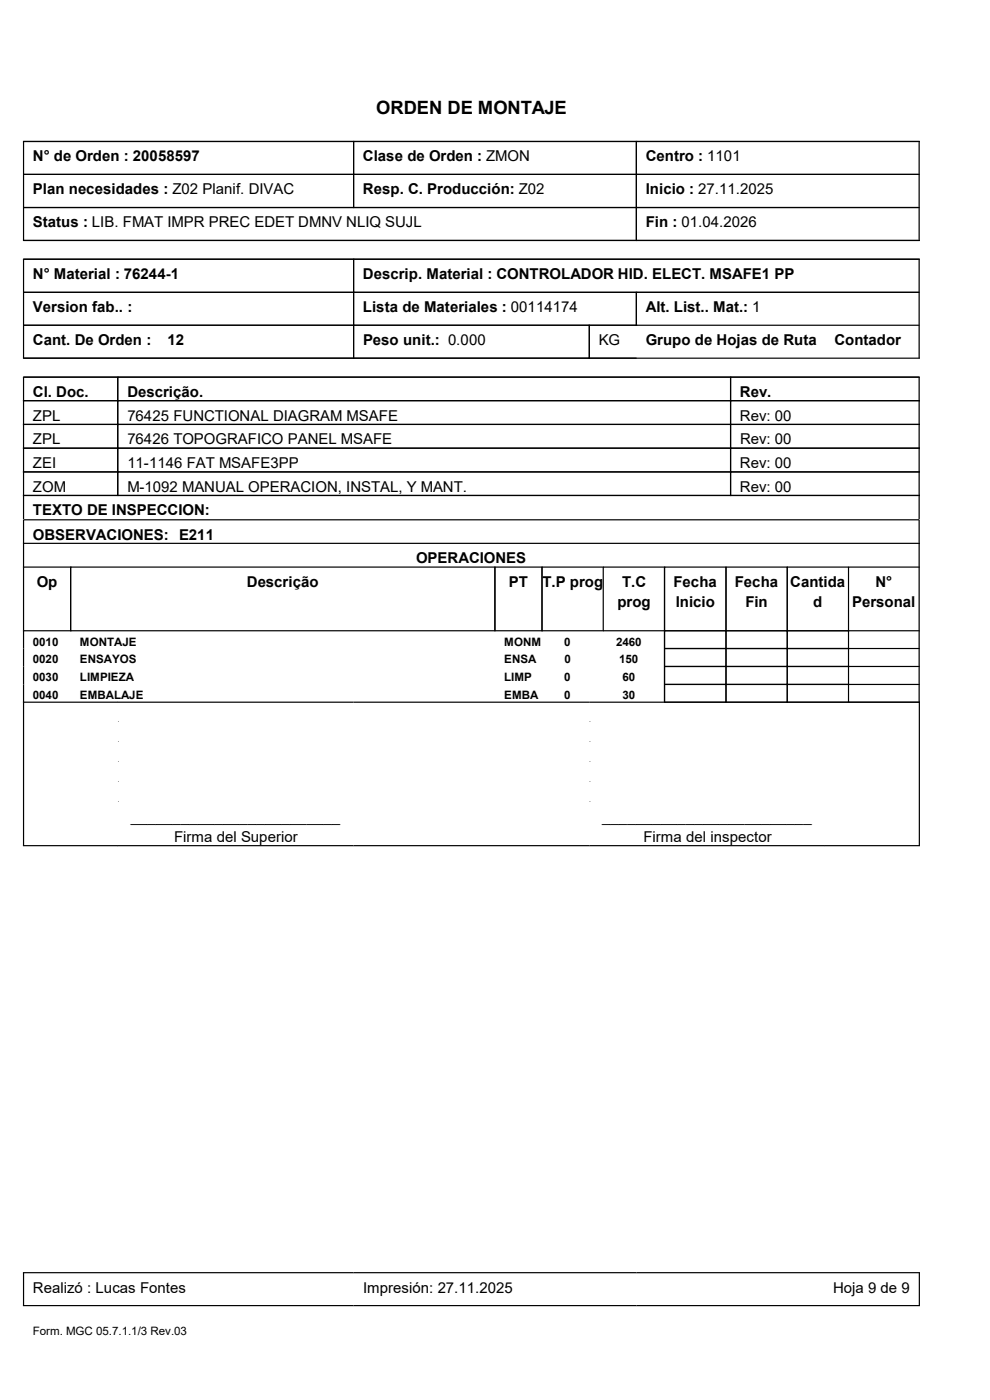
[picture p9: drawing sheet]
<svg xmlns="http://www.w3.org/2000/svg" width="210mm" height="297mm" viewBox="0 0 210 297" stroke-linecap="round" stroke-linejoin="round" font-family="sans-serif">
<defs><g id="words">
<text font-size="3.9" x="79.8" y="24.3">ORDEN DE MONTAJE</text>
<g font-size="3.2">
<text x="7" y="34.2">N° de Orden : 20058597</text>
<text x="77" y="34.2">Clase de Orden : ZMON</text>
<text x="137" y="34.2">Centro : 1101</text>
<text x="7" y="41.2">Plan necesidades : Z02 Planif. DIVAC</text>
<text x="77" y="41.2">Resp. C. Producción: Z02</text>
<text x="137" y="41.2">Inicio : 27.11.2025</text>
<text x="7" y="48.3">Status : LIB. FMAT IMPR PREC EDET DMNV NLIQ SUJL</text>
<text x="137" y="48.3">Fin : 01.04.2026</text>
<text x="7" y="59.2">N° Material : 76244-1</text>
<text x="77" y="59.2">Descrip. Material : CONTROLADOR HID. ELECT. MSAFE1 PP</text>
<text x="7" y="66.3">Version fab.. :</text>
<text x="77" y="66.3">Lista de Materiales : 00114174</text>
<text x="137" y="66.3">Alt. List.. Mat.: 1</text>
<text x="7" y="73.2">Cant. De Orden :</text>
<text x="35.6" y="73.2">12</text>
<text x="77" y="73.2">Peso unit.: 0.000</text>
<text x="127" y="73.2">KG</text>
<text x="137" y="73.2">Grupo de Hojas de Ruta</text>
<text x="177" y="73.2">Contador</text>
<text x="7" y="84.2">Cl. Doc.</text>
<text x="7" y="89.2">ZPL</text>
<text x="27" y="89.2">76425 FUNCTIONAL DIAGRAM MSAFE</text>
<text x="27" y="84.2">Descrição.</text>
<text x="157" y="84.2">Rev.</text>
<text x="157" y="89.2">Rev: 00</text>
<text x="7" y="94.3">ZPL</text>
<text x="27" y="94.3">76426 TOPOGRAFICO PANEL MSAFE</text>
<text x="157" y="94.3">Rev: 00</text>
<text x="7" y="99.3">ZEI</text>
<text x="27" y="99.3">11-1146 FAT MSAFE3PP</text>
<text x="157" y="99.3">Rev: 00</text>
<text x="7" y="104.4">ZOM</text>
<text x="27" y="104.4">M-1092 MANUAL OPERACION, INSTAL, Y MANT.</text>
<text x="157" y="104.4">Rev: 00</text>
<text x="7" y="109.3">TEXTO DE INSPECCION:</text>
<text x="7" y="114.5">OBSERVACIONES: E211</text>
<text x="88.3" y="119.5">OPERACIONES</text>
<text x="7.8" y="124.5">Op</text>
<text x="52.4" y="124.5">Descrição</text>
<text x="107.9" y="124.5">PT</text>
<text x="115.1" y="124.5">T.P prog</text>
<text x="132" y="124.5">T.C</text>
<text x="142.9" y="124.5">Fecha</text>
<text x="155.9" y="124.5">Fecha</text>
<text x="167.6" y="124.5">Cantida</text>
<text x="185.7" y="124.5">N°</text>
<text x="131" y="128.8">prog</text>
<text x="143.3" y="128.8">Inicio</text>
<text x="158.1" y="128.8">Fin</text>
<text x="172.5" y="128.8">d</text>
<text x="180.8" y="128.8">Personal</text>
<text x="27.7" y="174.4">_________________________</text>
<text x="36.9" y="178.6">Firma del Superior</text>
<text x="127.8" y="174.4">_________________________</text>
<text x="136.5" y="178.6">Firma del inspector</text>
<text x="7" y="274.2">Realizó : Lucas Fontes</text>
<text x="77" y="274.2">Impresión: 27.11.2025</text>
<text x="176.7" y="274.2">Hoja 9 de 9</text>
</g>
<g font-size="2.5">
<text x="7" y="137">0010</text>
<text x="17" y="137">MONTAJE</text>
<text x="107" y="137">MONM</text>
<text x="119.7" y="137">0</text>
<text x="130.7" y="137">2460</text>
<text x="7" y="140.8">0020</text>
<text x="17" y="140.8">ENSAYOS</text>
<text x="107" y="140.8">ENSA</text>
<text x="119.7" y="140.8">0</text>
<text x="131.3" y="140.8">150</text>
<text x="7" y="144.6">0030</text>
<text x="7" y="148.4">0040</text>
<text x="17" y="144.6">LIMPIEZA</text>
<text x="17" y="148.4">EMBALAJE</text>
<text x="107" y="148.4">EMBA</text>
<text x="107" y="144.6">LIMP</text>
<text x="119.7" y="148.4">0</text>
<text x="119.7" y="144.6">0</text>
<text x="132" y="148.4">30</text>
<text x="132" y="144.6">60</text>
<text x="7" y="283.2">Form. MGC 05.7.1.1/3 Rev.03</text>
</g>
<g font-size="1.4">
<text x="25" y="153.2">.</text>
<text x="125" y="153.2">.</text>
<text x="25" y="157.4">.</text>
<text x="25" y="161.7">.</text>
<text x="125" y="157.4">.</text>
<text x="125" y="161.7">.</text>
<text x="25" y="165.9">.</text>
<text x="125" y="165.9">.</text>
<text x="25" y="170.1">.</text>
<text x="125" y="170.1">.</text>
</g>
</g></defs>
<g fill="none" stroke="#000" stroke-width=".25">
<path d="M4.9 30h190.3M5 37h190M5 30v21M75 30v14M135 30v21M195 30v21M4.9 51h190.3M4.9 55h190.3M5 44h190M5 55v21M75 55v21M195 55v21"/>
<path d="M4.9 76h190.3M5 62h190M5 69h190M125 69v7M135 62v7M4.9 80h190.3M4.9 85h190.3M4.9 90h190.3M4.9 95.1h190.3M5 80v30.2M25 80v25.1M155 80v25.1"/>
<path d="M195 80v30.2M4.9 100.1h190.3M4.9 105.1h190.3M4.9 115.3h190.3M4.9 120.3h190.2M4.9 133.8h190.2M15 120.3v13.5M105 120.3v13.5M115 120.3v13.5M128 120.3v13.5M140.9 137.6h54.2M141 120.3v28.7"/>
<path d="M154 120.3v28.7M167 120.3v28.7M180 120.3v28.7M4.9 149h190.3M140.9 141.4h54.2M140.9 145.2h54.2M4.9 179.4h190.3M5 179.4v-69.1h190v69.1M4.9 270h190.3M4.9 277h190.3M5 270v7M195 270v7"/>
</g>
<use href="#words"/>
</svg>
